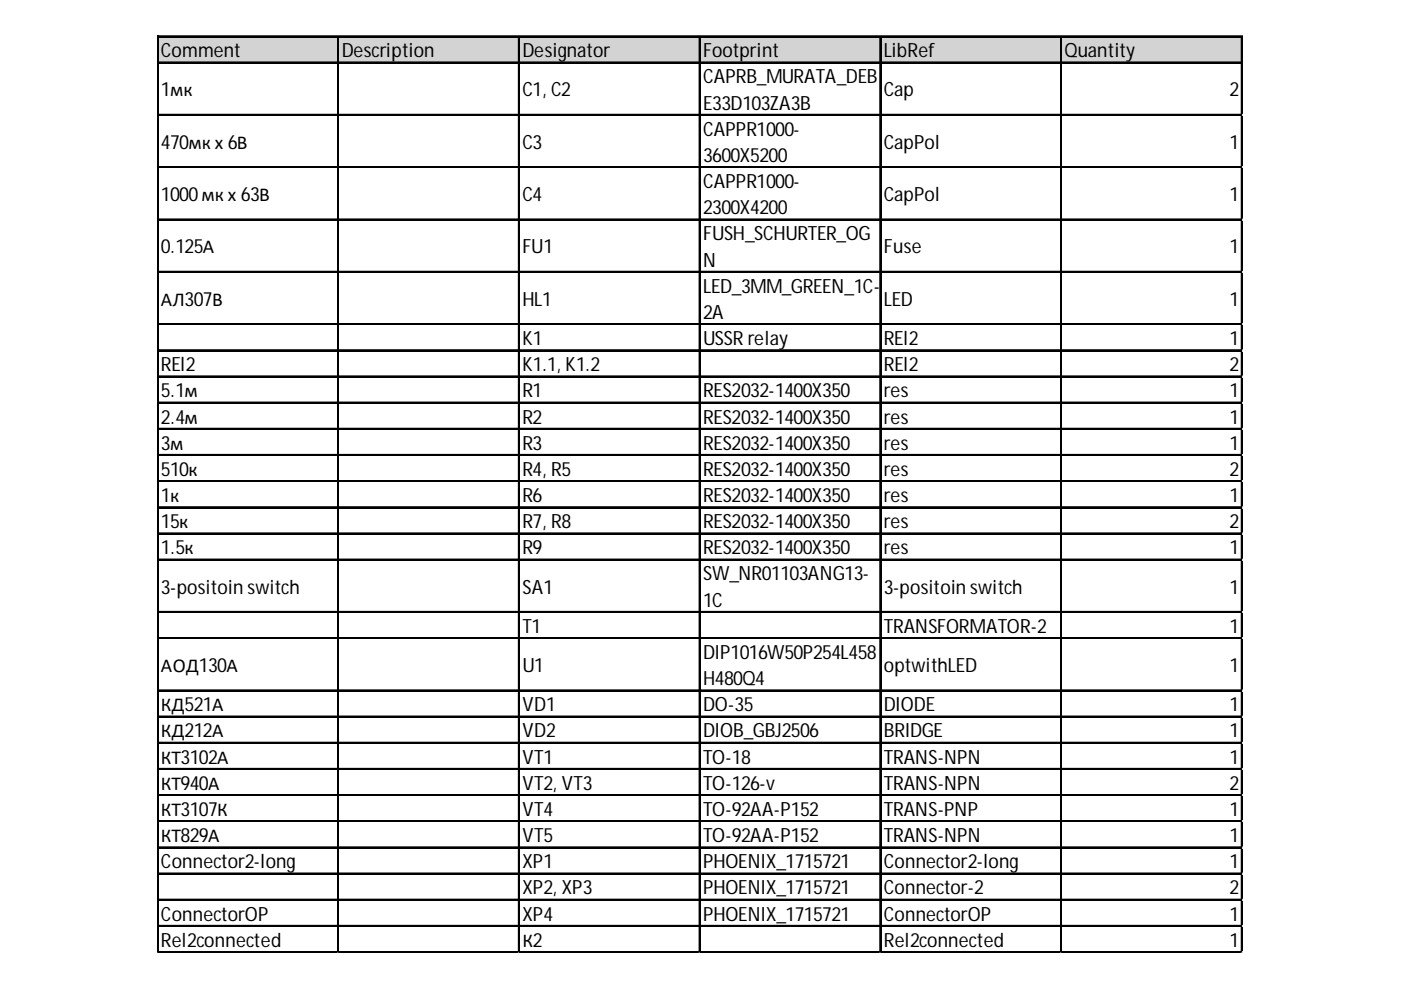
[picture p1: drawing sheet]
<svg xmlns="http://www.w3.org/2000/svg" width="297mm" height="210mm" viewBox="0 0 297 210" stroke-linecap="round" stroke-linejoin="round" font-family="sans-serif">
<defs><g id="words">
<g font-size="4.2">
<text x="34.1" y="12.1">Comment</text>
<text x="72.5" y="12.1">Description</text>
<text x="110.8" y="12.1">Designator</text>
<text x="149.1" y="12.1">Footprint</text>
<text x="149.1" y="17.7">CAPRB_MURATA_DEB</text>
<text x="187.4" y="12.1">LibRef</text>
<text x="225.7" y="12.1">Quantity</text>
<text x="34.1" y="20.5">1мк</text>
<text x="110.8" y="20.5">C1, C2</text>
<text x="149.1" y="23.2">E33D103ZA3B</text>
<text x="187.4" y="20.5">Cap</text>
<text x="260.7" y="20.5">2</text>
<text x="149.1" y="28.8">CAPPR1000-</text>
<text x="34.1" y="31.5">470мк х 6В</text>
<text x="110.8" y="31.5">C3</text>
<text x="149.1" y="34.3">3600X5200</text>
<text x="187.4" y="31.5">CapPol</text>
<text x="260.7" y="31.5">1</text>
<text x="149.1" y="39.9">CAPPR1000-</text>
<text x="34.1" y="42.6">1000мк х 63В</text>
<text x="110.8" y="42.6">C4</text>
<text x="149.1" y="45.4">2300X4200</text>
<text x="187.4" y="42.6">CapPol</text>
<text x="260.7" y="42.6">1</text>
<text x="34.1" y="53.7">0.125А</text>
<text x="110.8" y="53.7">FU1</text>
<text x="149.1" y="51">FUSH_SCHURTER_OG</text>
<text x="187.4" y="53.7">Fuse</text>
<text x="260.7" y="53.7">1</text>
<text x="149.1" y="56.5">N</text>
<text x="34.1" y="64.8">АЛ307В</text>
<text x="110.8" y="64.8">HL1</text>
<text x="149.1" y="62.1">LED_3MM_GREEN_1C-</text>
<text x="187.4" y="64.8">LED</text>
<text x="260.7" y="64.8">1</text>
<text x="149.1" y="67.6">2A</text>
<text x="110.8" y="73.2">K1</text>
<text x="149.1" y="73.2">USSRrelay</text>
<text x="187.4" y="73.2">REl2</text>
<text x="260.7" y="73.2">1</text>
<text x="34.1" y="78.7">REl2</text>
<text x="110.8" y="78.7">K1.1, K1.2</text>
<text x="187.4" y="78.7">REl2</text>
<text x="260.7" y="78.7">2</text>
<text x="34.1" y="84.2">5.1м</text>
<text x="34.1" y="89.8">2.4м</text>
<text x="110.8" y="84.2">R1</text>
<text x="110.8" y="89.8">R2</text>
<text x="149.1" y="84.2">RES2032-1400X350</text>
<text x="149.1" y="89.8">RES2032-1400X350</text>
<text x="187.4" y="84.2">res</text>
<text x="187.4" y="89.8">res</text>
<text x="260.7" y="84.2">1</text>
<text x="260.7" y="89.8">1</text>
<text x="34.1" y="95.3">3м</text>
<text x="110.8" y="95.3">R3</text>
<text x="149.1" y="95.3">RES2032-1400X350</text>
<text x="187.4" y="95.3">res</text>
<text x="260.7" y="95.3">1</text>
<text x="34.1" y="100.9">510к</text>
<text x="110.8" y="100.9">R4, R5</text>
<text x="149.1" y="100.9">RES2032-1400X350</text>
<text x="187.4" y="100.9">res</text>
<text x="260.7" y="100.9">2</text>
<text x="34.1" y="106.4">1к</text>
<text x="110.8" y="106.4">R6</text>
<text x="149.1" y="106.4">RES2032-1400X350</text>
<text x="187.4" y="106.4">res</text>
<text x="260.7" y="106.4">1</text>
<text x="34.1" y="112">15к</text>
<text x="110.8" y="112">R7, R8</text>
<text x="149.1" y="112">RES2032-1400X350</text>
<text x="187.4" y="112">res</text>
<text x="260.7" y="112">2</text>
<text x="34.1" y="117.5">1.5к</text>
<text x="110.8" y="117.5">R9</text>
<text x="149.1" y="117.5">RES2032-1400X350</text>
<text x="187.4" y="117.5">res</text>
<text x="260.7" y="117.5">1</text>
<text x="34.1" y="125.9">3-positoin switch</text>
<text x="110.8" y="125.9">SA1</text>
<text x="149.1" y="123.1">SW_NR01103ANG13-</text>
<text x="187.4" y="125.9">3-positoin switch</text>
<text x="260.7" y="125.9">1</text>
<text x="149.1" y="128.6">1C</text>
<text x="110.8" y="134.2">T1</text>
<text x="187.4" y="134.2">TRANSFORMATOR-2</text>
<text x="260.7" y="134.2">1</text>
<text x="34.1" y="142.5">АОД130А</text>
<text x="110.8" y="142.5">U1</text>
<text x="149.1" y="139.7">DIP1016W50P254L458</text>
<text x="187.4" y="142.5">optwithLED</text>
<text x="260.7" y="142.5">1</text>
<text x="149.1" y="145.3">H480Q4</text>
<text x="34.1" y="150.8">КД521А</text>
<text x="110.8" y="150.8">VD1</text>
<text x="149.1" y="150.8">DO-35</text>
<text x="187.4" y="150.8">DIODE</text>
<text x="260.7" y="150.8">1</text>
<text x="34.1" y="156.4">КД212А</text>
<text x="34.1" y="161.9">КТ3102А</text>
<text x="110.8" y="156.4">VD2</text>
<text x="110.8" y="161.9">VT1</text>
<text x="149.1" y="156.4">DIOB_GBJ2506</text>
<text x="149.1" y="161.9">TO-18</text>
<text x="187.4" y="156.4">BRIDGE</text>
<text x="187.4" y="161.9">TRANS-NPN</text>
<text x="260.7" y="156.4">1</text>
<text x="260.7" y="161.9">1</text>
<text x="34.1" y="167.5">КТ940А</text>
<text x="110.8" y="167.5">VT2, VT3</text>
<text x="149.1" y="167.5">TO-126-v</text>
<text x="187.4" y="167.5">TRANS-NPN</text>
<text x="260.7" y="167.5">2</text>
<text x="34.1" y="173">КТ3107К</text>
<text x="110.8" y="173">VT4</text>
<text x="149.1" y="173">TO-92AA-P152</text>
<text x="187.4" y="173">TRANS-PNP</text>
<text x="260.7" y="173">1</text>
<text x="34.1" y="178.6">КТ829А</text>
<text x="110.8" y="178.6">VT5</text>
<text x="149.1" y="178.6">TO-92AA-P152</text>
<text x="187.4" y="178.6">TRANS-NPN</text>
<text x="260.7" y="178.6">1</text>
<text x="34.1" y="184.1">Connector2-long</text>
<text x="110.8" y="184.1">XP1</text>
<text x="149.1" y="184.1">PHOENIX_1715721</text>
<text x="187.4" y="184.1">Connector2-long</text>
<text x="260.7" y="184.1">1</text>
<text x="110.8" y="189.6">XP2, XP3</text>
<text x="149.1" y="189.6">PHOENIX_1715721</text>
<text x="187.4" y="189.6">Connector-2</text>
<text x="260.7" y="189.6">2</text>
<text x="34.1" y="195.2">ConnectorOP</text>
<text x="110.8" y="195.2">XP4</text>
<text x="149.1" y="195.2">PHOENIX_1715721</text>
<text x="187.4" y="195.2">ConnectorOP</text>
<text x="260.7" y="195.2">1</text>
<text x="34.1" y="200.7">Rel2connected</text>
<text x="110.8" y="200.7">К2</text>
<text x="187.4" y="200.7">Rel2connected</text>
<text x="260.7" y="200.7">1</text>
</g>
</g></defs>
<path d="M33.5 7.8h230v5.6h-230z" fill="#d3d3d3"/>
<g fill="none" stroke="#000" stroke-width=".28">
<path d="M33.3 7.6v194.4M33.4 7.6v194.4M33.6 7.6h229.9M33.6 7.8h229.9M33.6 13.2h229.9M33.6 13.3h229.9M71.6 7.9v194.1M71.8 7.9v194.1M109.9 7.9v194.1M110.1 7.9v194.1M148.2 7.9v194.1M148.4 7.9v194.1"/>
<path d="M186.6 7.9v194.1M186.7 7.9v194.1M224.9 7.9v194.1M225 7.9v194.1M263.2 7.9v194.1M263.3 7.9v194.1M33.6 24.3h229.9M33.6 24.4h229.9M33.6 35.4h229.9M33.6 35.5h229.9M33.6 46.4h229.9M33.6 46.6h229.9"/>
<path d="M33.6 57.5h229.9M33.6 57.7h229.9M33.6 68.6h229.9M33.6 68.8h229.9M33.6 74.2h229.9M33.6 74.3h229.9M33.6 79.7h229.9M33.6 79.9h229.9M33.6 85.3h229.9M33.6 85.4h229.9M33.6 90.8h229.9M33.6 91h229.9"/>
<path d="M33.6 96.4h229.9M33.6 96.5h229.9M33.6 101.9h229.9M33.6 102.1h229.9M33.6 107.5h229.9M33.6 107.6h229.9M33.6 113h229.9M33.6 113.2h229.9M33.6 118.6h229.9M33.6 118.7h229.9M33.6 129.7h229.9M33.6 129.8h229.9"/>
<path d="M33.6 135.2h229.9M33.6 135.3h229.9M33.6 146.3h229.9M33.6 146.4h229.9M33.6 151.8h229.9M33.6 152h229.9M33.6 157.4h229.9M33.6 157.5h229.9M33.6 162.9h229.9M33.6 163.1h229.9M33.6 168.5h229.9M33.6 168.6h229.9"/>
<path d="M33.6 174h229.9M33.6 174.2h229.9M33.6 179.6h229.9M33.6 179.7h229.9M33.6 185.1h229.9M33.6 185.3h229.9M33.6 190.7h229.9M33.6 190.8h229.9M33.6 196.2h229.9M33.6 196.4h229.9M33.6 201.8h229.9M33.6 201.9h229.9"/>
</g>
<path d="M33.3 202v.1" fill="none" stroke="#d4d4d4" stroke-width=".28"/>
<path d="M33.3 202l.3 .1z" fill="#d4d4d4"/>
<path d="M71.6 202v.1" fill="none" stroke="#d4d4d4" stroke-width=".28"/>
<path d="M71.6 202l.3 .1z" fill="#d4d4d4"/>
<path d="M109.9 202v.1" fill="none" stroke="#d4d4d4" stroke-width=".28"/>
<path d="M109.9 202l.3 .1z" fill="#d4d4d4"/>
<path d="M148.2 202v.1" fill="none" stroke="#d4d4d4" stroke-width=".28"/>
<path d="M148.2 202l.3 .1z" fill="#d4d4d4"/>
<path d="M186.6 202v.1" fill="none" stroke="#d4d4d4" stroke-width=".28"/>
<path d="M186.6 202l.2 .1z" fill="#d4d4d4"/>
<path d="M224.9 202v.1" fill="none" stroke="#d4d4d4" stroke-width=".28"/>
<path d="M224.9 202l.3 .1z" fill="#d4d4d4"/>
<path d="M263.2 202v.1" fill="none" stroke="#d4d4d4" stroke-width=".28"/>
<path d="M263.2 202l.3 .1z" fill="#d4d4d4"/>
<path d="M263.5 24.3h.1" fill="none" stroke="#d4d4d4" stroke-width=".28"/>
<path d="M263.5 24.3v.2z" fill="#d4d4d4"/>
<path d="M263.5 35.4h.1" fill="none" stroke="#d4d4d4" stroke-width=".28"/>
<path d="M263.5 35.4v.2z" fill="#d4d4d4"/>
<path d="M263.5 46.4h.1" fill="none" stroke="#d4d4d4" stroke-width=".28"/>
<path d="M263.5 46.4v.3z" fill="#d4d4d4"/>
<path d="M263.5 57.5h.1" fill="none" stroke="#d4d4d4" stroke-width=".28"/>
<path d="M263.5 57.5v.3z" fill="#d4d4d4"/>
<path d="M263.5 68.6h.1" fill="none" stroke="#d4d4d4" stroke-width=".28"/>
<path d="M263.5 68.6v.3z" fill="#d4d4d4"/>
<path d="M263.5 74.2h.1" fill="none" stroke="#d4d4d4" stroke-width=".28"/>
<path d="M263.5 74.2v.3z" fill="#d4d4d4"/>
<path d="M263.5 79.7h.1" fill="none" stroke="#d4d4d4" stroke-width=".28"/>
<path d="M263.5 79.7v.3z" fill="#d4d4d4"/>
<path d="M263.5 85.3h.1" fill="none" stroke="#d4d4d4" stroke-width=".28"/>
<path d="M263.5 85.3v.3z" fill="#d4d4d4"/>
<path d="M263.5 90.8h.1" fill="none" stroke="#d4d4d4" stroke-width=".28"/>
<path d="M263.5 90.8v.3z" fill="#d4d4d4"/>
<path d="M263.5 96.4h.1" fill="none" stroke="#d4d4d4" stroke-width=".28"/>
<path d="M263.5 96.4v.3z" fill="#d4d4d4"/>
<path d="M263.5 101.9h.1" fill="none" stroke="#d4d4d4" stroke-width=".28"/>
<path d="M263.5 101.9v.3z" fill="#d4d4d4"/>
<path d="M263.5 107.5h.1" fill="none" stroke="#d4d4d4" stroke-width=".28"/>
<path d="M263.5 107.5v.2z" fill="#d4d4d4"/>
<path d="M263.5 113h.1" fill="none" stroke="#d4d4d4" stroke-width=".28"/>
<path d="M263.5 113v.3z" fill="#d4d4d4"/>
<path d="M263.5 118.6h.1" fill="none" stroke="#d4d4d4" stroke-width=".28"/>
<path d="M263.5 118.6v.2z" fill="#d4d4d4"/>
<path d="M263.5 129.7h.1" fill="none" stroke="#d4d4d4" stroke-width=".28"/>
<path d="M263.5 129.7v.2z" fill="#d4d4d4"/>
<path d="M263.5 135.2h.1" fill="none" stroke="#d4d4d4" stroke-width=".28"/>
<path d="M263.5 135.2v.3z" fill="#d4d4d4"/>
<path d="M263.5 146.3h.1" fill="none" stroke="#d4d4d4" stroke-width=".28"/>
<path d="M263.5 146.3v.3z" fill="#d4d4d4"/>
<path d="M263.5 151.8h.1" fill="none" stroke="#d4d4d4" stroke-width=".28"/>
<path d="M263.5 151.8v.3z" fill="#d4d4d4"/>
<path d="M263.5 157.4h.1" fill="none" stroke="#d4d4d4" stroke-width=".28"/>
<path d="M263.5 157.4v.3z" fill="#d4d4d4"/>
<path d="M263.5 162.9h.1" fill="none" stroke="#d4d4d4" stroke-width=".28"/>
<path d="M263.5 162.9v.3z" fill="#d4d4d4"/>
<path d="M263.5 168.5h.1" fill="none" stroke="#d4d4d4" stroke-width=".28"/>
<path d="M263.5 168.5v.3z" fill="#d4d4d4"/>
<path d="M263.5 174h.1" fill="none" stroke="#d4d4d4" stroke-width=".28"/>
<path d="M263.5 174v.3z" fill="#d4d4d4"/>
<path d="M263.5 179.6h.1" fill="none" stroke="#d4d4d4" stroke-width=".28"/>
<path d="M263.5 179.6v.3z" fill="#d4d4d4"/>
<path d="M263.5 185.1h.1" fill="none" stroke="#d4d4d4" stroke-width=".28"/>
<path d="M263.5 185.1v.3z" fill="#d4d4d4"/>
<path d="M263.5 190.7h.1" fill="none" stroke="#d4d4d4" stroke-width=".28"/>
<path d="M263.5 190.7v.3z" fill="#d4d4d4"/>
<path d="M263.5 196.2h.1" fill="none" stroke="#d4d4d4" stroke-width=".28"/>
<path d="M263.5 196.2v.3z" fill="#d4d4d4"/>
<path d="M263.5 201.8h.1" fill="none" stroke="#d4d4d4" stroke-width=".28"/>
<path d="M263.5 201.8v.2z" fill="#d4d4d4"/>
<use href="#words"/>
</svg>
